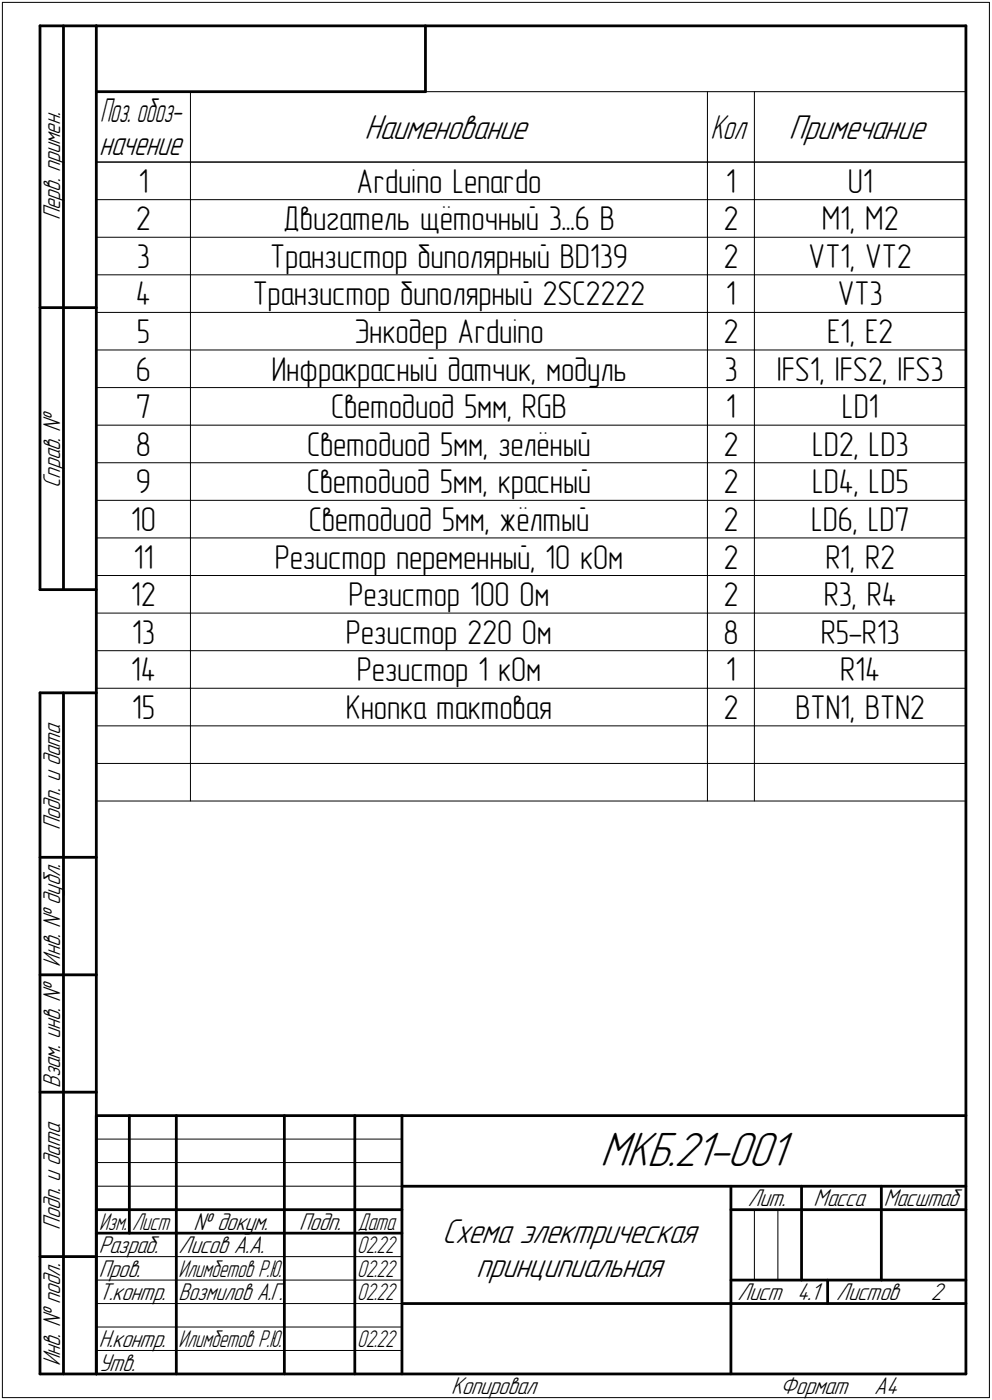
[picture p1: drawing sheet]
<svg xmlns="http://www.w3.org/2000/svg" width="211mm" height="298mm" viewBox="0 0 211 298" stroke-linecap="round" stroke-linejoin="round" font-family="sans-serif">
<defs><g id="words">
<text font-size="10.9" x="127.7" y="248.2">МКБ.21-001</text>
<g font-size="7.8">
<text x="77.5" y="29.5">Наименование</text>
<text x="167.8" y="29.5">Примечание</text>
<text x="94.1" y="264.7">Схема электрическая</text>
<text x="101.3" y="271.8">принципиальная</text>
</g>
<text font-size="7.7" x="21.1" y="33.1">начение</text>
<text font-size="7.6" x="151.2" y="29.5">Кол</text>
<text font-size="7.5" x="21.3" y="26">Поз. обоз-</text>
<g font-size="7.3">
<text x="29.4" y="41">1</text>
<text x="75.9" y="41">Arduino Lenardo</text>
<text x="154.4" y="41">1</text>
<text x="180.4" y="41">U1</text>
<text x="28.9" y="49">2</text>
<text x="60.2" y="49">Двигатель щёточный 3...6 В</text>
<text x="153.9" y="49">2</text>
<text x="174.8" y="49">М1, М2</text>
<text x="29.1" y="57">3</text>
<text x="57.5" y="57">Транзистор биполярный BD139</text>
<text x="153.9" y="57">2</text>
<text x="172" y="57">VT1, VT2</text>
<text x="28.9" y="65">4</text>
<text x="53.8" y="65">Транзистор биполярный 2SC2222</text>
<text x="154.4" y="65">1</text>
<text x="178.2" y="65">VT3</text>
<text x="29.1" y="73">5</text>
<text x="75.4" y="73">Энкодер Arduino</text>
<text x="153.9" y="73">2</text>
<text x="176" y="73">E1, E2</text>
<text x="28.9" y="81">6</text>
<text x="57.7" y="81">Инфракрасный датчик, модуль</text>
<text x="154.1" y="81">3</text>
<text x="165.3" y="81">IFS1, IFS2, IFS3</text>
<text x="28.9" y="89">7</text>
<text x="70.4" y="89">Светодиод 5мм, RGB</text>
<text x="154.4" y="89">1</text>
<text x="179.1" y="89">LD1</text>
<text x="28.9" y="97">8</text>
<text x="65.3" y="97">Светодиод 5мм, зелёный</text>
<text x="153.9" y="97">2</text>
<text x="172.7" y="97">LD2, LD3</text>
<text x="28.9" y="105">9</text>
<text x="65.3" y="105">Светодиод 5мм, красный</text>
<text x="153.9" y="105">2</text>
<text x="172.7" y="105">LD4, LD5</text>
<text x="27.9" y="113">10</text>
<text x="65.7" y="113">Светодиод 5мм, жёлтый</text>
<text x="153.9" y="113">2</text>
<text x="172.5" y="113">LD6, LD7</text>
<text x="28.4" y="121">11</text>
<text x="58.5" y="121">Резистор переменный, 10 кОм</text>
<text x="153.9" y="121">2</text>
<text x="175.6" y="121">R1, R2</text>
<text x="27.9" y="129">12</text>
<text x="74.1" y="129">Резистор 100 Ом</text>
<text x="153.9" y="129">2</text>
<text x="175.3" y="129">R3, R4</text>
<text x="28.1" y="137">13</text>
<text x="73.6" y="137">Резистор 220 Ом</text>
<text x="153.9" y="137">8</text>
<text x="174.6" y="137">R5-R13</text>
<text x="27.9" y="145">14</text>
<text x="75.9" y="145">Резистор 1 кОм</text>
<text x="154.4" y="145">1</text>
<text x="178.8" y="145">R14</text>
<text x="28.1" y="153">15</text>
<text x="73.6" y="153">Кнопка тактовая</text>
<text x="153.9" y="153">2</text>
<text x="169.2" y="153">BTN1, BTN2</text>
</g>
<g font-size="5.5">
<text x="12.8" y="46.9" transform="rotate(-90 12.8 46.9)">Перв. примен.</text>
<text x="12.8" y="103.8" transform="rotate(-90 12.8 103.8)">Справ. №</text>
<text x="12.8" y="176.7" transform="rotate(-90 12.8 176.7)">Подп. и дата</text>
<text x="12.8" y="205.8" transform="rotate(-90 12.8 205.8)">Инв. № дубл.</text>
<text x="12.8" y="231.6" transform="rotate(-90 12.8 231.6)">Взам. инв. №</text>
<text x="159.1" y="256.8">Лит.</text>
<text x="173.1" y="256.8">Масса</text>
<text x="188" y="256.8">Масштаб</text>
<text x="12.8" y="261.7" transform="rotate(-90 12.8 261.7)">Подп. и дата</text>
<text x="41.2" y="261.8">№ докум.</text>
<text x="63.6" y="261.8">Подп.</text>
<text x="21" y="266.8">Разраб.</text>
<text x="38" y="266.8">Лисов А.А.</text>
<text x="21" y="271.8">Пров.</text>
<text x="21" y="276.8">Т.контр.</text>
<text x="156.9" y="276.8">Лист 4.1</text>
<text x="177.9" y="276.8">Листов</text>
<text x="198" y="276.8">2</text>
<text x="21" y="286.8">Н.контр.</text>
<text x="12.8" y="290.8" transform="rotate(-90 12.8 290.8)">Инв. № подл.</text>
<text x="21" y="291.8">Утв.</text>
<text x="96" y="296.8">Копировал</text>
<text x="166" y="296.8">Формат</text>
<text x="186" y="296.8">A4</text>
</g>
<g font-size="5.4">
<text x="21.1" y="261.8">Изм.</text>
<text x="28.1" y="261.8">Лист</text>
<text x="76.1" y="261.8">Дата</text>
<text x="76" y="266.8">02.22</text>
<text x="38" y="271.8">Илимбетов Р.Ю.</text>
<text x="76" y="271.8">02.22</text>
<text x="38" y="276.8">Возмилов А.Г.</text>
<text x="76" y="276.8">02.22</text>
<text x="38" y="286.8">Илимбетов Р.Ю.</text>
<text x="76" y="286.8">02.22</text>
</g>
</g></defs>
<g fill="none" stroke="#000" stroke-width=".21">
<path d="M.5 .5v297zM.5 .5h210zM20.5 19.5h185zM20.5 19.5v15zM40.5 19.5v15zM150.5 19.5v15zM160.5 19.5v15zM205.5 19.5v15zM210.5 .5v297zM20.5 34.5h185zM20.5 34.5v136zM40.5 34.5v136z"/>
<path d="M150.5 34.5v136zM160.5 34.5v136zM205.5 34.5v136zM20.5 42.5h20zM20.5 50.5h20zM20.5 58.5h20zM40.5 42.5h110zM40.5 50.5h110zM40.5 58.5h110zM150.5 42.5h10zM150.5 50.5h10zM150.5 58.5h10z"/>
<path d="M160.5 42.5h45zM160.5 50.5h45zM160.5 58.5h45zM20.5 66.5h20zM20.5 74.5h20zM40.5 66.5h110zM40.5 74.5h110zM150.5 66.5h10zM150.5 74.5h10zM160.5 66.5h45zM160.5 74.5h45zM20.5 82.5h20z"/>
<path d="M20.5 90.5h20zM20.5 98.5h20zM40.5 82.5h110zM40.5 90.5h110zM40.5 98.5h110zM150.5 82.5h10zM150.5 90.5h10zM150.5 98.5h10zM160.5 82.5h45zM160.5 90.5h45zM160.5 98.5h45zM20.5 106.5h20z"/>
<path d="M20.5 114.5h20zM40.5 106.5h110zM40.5 114.5h110zM150.5 106.5h10zM150.5 114.5h10zM160.5 106.5h45zM160.5 114.5h45zM20.5 122.5h20zM20.5 130.5h20zM20.5 138.5h20zM40.5 122.5h110zM40.5 130.5h110z"/>
<path d="M40.5 138.5h110zM150.5 122.5h10zM150.5 130.5h10zM150.5 138.5h10zM160.5 122.5h45zM160.5 130.5h45zM160.5 138.5h45zM20.5 146.5h20zM20.5 154.5h20zM40.5 146.5h110zM40.5 154.5h110zM150.5 146.5h10z"/>
<path d="M150.5 154.5h10zM160.5 146.5h45zM160.5 154.5h45zM20.5 170.5h185zM20.5 162.5h20zM40.5 162.5h110zM150.5 162.5h10zM160.5 162.5h45zM20.5 247.5h65zM20.5 252.5h65zM20.5 242.5h65zM160.5 257.5v15z"/>
<path d="M165.5 257.5v15zM20.5 267.5h65zM20.5 272.5h65zM20.5 277.5h65zM.5 297.5h210zM20.5 282.5h65zM20.5 287.5h65z"/>
</g>
<g fill="#fff" stroke="#fff" stroke-width=".21">
<path d="M127.6 240.4h41.5zM127.6 240.5h41.5zM127.6 240.5h41.5zM127.6 240.5h41.5zM127.6 240.6h41.5zM127.6 240.6h41.5zM127.6 240.7h41.5zM127.6 240.7h41.5zM127.6 240.7h41.5zM127.6 240.8h41.5zM127.6 240.8h41.5zM127.6 240.9h41.5zM127.6 240.9h41.5zM127.6 241h41.5zM127.6 241h41.5zM127.6 241h41.5zM127.6 241.1h41.5zM127.6 241.1h41.5zM127.6 241.2h41.5zM127.6 241.2h41.5zM127.6 241.3h41.5zM127.6 241.3h41.5zM127.6 241.3h41.5zM127.6 241.4h41.5zM127.6 241.4h41.5zM127.6 241.5h41.5zM127.6 241.5h41.5zM127.6 241.6h41.5zM127.6 241.6h41.5zM127.6 241.6h41.5zM127.6 241.7h41.5zM127.6 241.7h41.5zM127.6 241.8h41.5zM127.6 241.8h41.5zM127.6 241.9h41.5zM127.6 241.9h41.5zM127.6 241.9h41.5zM127.6 242h41.5zM127.6 242h41.5zM127.6 242.1h41.5zM127.6 242.1h41.5zM127.6 242.1h41.5zM127.6 242.2h41.5zM127.6 242.2h41.5zM127.6 242.3h41.5zM127.6 242.3h41.5zM127.6 242.4h41.5zM127.6 242.4h41.5zM127.6 242.4h41.5zM127.6 242.5h41.5zM127.6 242.5h41.5zM127.6 242.6h41.5zM127.6 242.6h41.5zM127.6 242.7h41.5zM127.6 242.7h41.5zM127.6 242.7h41.5zM127.6 242.8h41.5zM127.6 242.8h41.5zM127.6 242.9h41.5zM127.6 242.9h41.5zM127.6 243h41.5zM127.6 243h41.5zM127.6 243h41.5zM127.6 243.1h41.5zM127.6 243.1h41.5zM127.6 243.2h41.5zM127.6 243.2h41.5zM127.6 243.2h41.5zM127.6 243.3h41.5zM127.6 243.3h41.5zM127.6 243.4h41.5zM127.6 243.4h41.5zM127.6 243.5h41.5zM127.6 243.5h41.5zM127.6 243.5h41.5zM127.6 243.6h41.5zM127.6 243.6h41.5zM127.6 243.7h41.5zM127.6 243.7h41.5zM127.6 243.8h41.5zM127.6 243.8h41.5zM127.6 243.8h41.5zM127.6 243.9h41.5zM127.6 243.9h41.5zM127.6 244h41.5zM127.6 244h41.5zM127.6 244.1h41.5zM127.6 244.1h41.5zM127.6 244.1h41.5zM127.6 244.2h41.5zM127.6 244.2h41.5zM127.6 244.3h41.5zM127.6 244.3h41.5zM127.6 244.3h41.5zM127.6 244.4h41.5zM127.6 244.4h41.5zM127.6 244.5h41.5zM127.6 244.5h41.5zM127.6 244.6h41.5zM127.6 244.6h41.5zM127.6 244.6h41.5zM127.6 244.7h41.5zM127.6 244.7h41.5zM127.6 244.8h41.5zM127.6 244.8h41.5zM127.6 244.9h41.5zM127.6 244.9h41.5zM127.6 244.9h41.5zM127.6 245h41.5zM127.6 245h41.5zM127.6 245.1h41.5zM127.6 245.1h41.5zM127.6 245.2h41.5zM127.6 245.2h41.5zM127.6 245.2h41.5zM127.6 245.3h41.5zM127.6 245.3h41.5zM127.6 245.4h41.5zM127.6 245.4h41.5zM127.6 245.4h41.5zM127.6 245.5h41.5zM127.6 245.5h41.5zM127.6 245.6h41.5zM127.6 245.6h41.5zM127.6 245.7h41.5zM127.6 245.7h41.5zM127.6 245.7h41.5zM127.6 245.8h41.5zM127.6 245.8h41.5zM127.6 245.9h41.5zM127.6 245.9h41.5zM127.6 246h41.5zM127.6 246h41.5zM127.6 246h41.5zM127.6 246.1h41.5zM127.6 246.1h41.5zM127.6 246.2h41.5zM127.6 246.2h41.5zM127.6 246.3h41.5zM127.6 246.3h41.5zM127.6 246.3h41.5zM127.6 246.4h41.5zM127.6 246.4h41.5zM127.6 246.5h41.5zM127.6 246.5h41.5zM127.6 246.5h41.5zM127.6 246.6h41.5zM127.6 246.6h41.5zM127.6 246.7h41.5zM127.6 246.7h41.5zM127.6 246.8h41.5zM127.6 246.8h41.5zM127.6 246.8h41.5zM127.6 246.9h41.5zM127.6 246.9h41.5zM127.6 247h41.5zM127.6 247h41.5zM127.6 247.1h41.5zM127.6 247.1h41.5zM127.6 247.1h41.5zM127.6 247.2h41.5zM127.6 247.2h41.5zM127.6 247.3h41.5zM127.6 247.3h41.5zM127.6 247.4h41.5zM127.6 247.4h41.5zM127.6 247.4h41.5zM127.6 247.5h41.5zM127.6 247.5h41.5zM127.6 247.6h41.5zM127.6 247.6h41.5zM127.6 247.6h41.5zM127.6 247.7h41.5zM127.6 247.7h41.5zM127.6 247.8h41.5zM127.6 247.8h41.5zM127.6 247.9h41.5zM127.6 247.9h41.5zM127.6 247.9h41.5zM127.6 248h41.5zM127.6 248h41.5zM127.6 248.1h41.5zM127.6 248.1h41.5zM127.6 248.2h41.5zM127.6 248.2h41.5zM127.6 248.2h41.5zM127.6 248.3h41.5zM127.6 248.3h41.5zM127.6 248.4h41.5zM127.6 248.4h41.5zM127.6 248.5h41.5zM127.6 248.5h41.5zM127.6 248.5h41.5zM127.6 248.6h41.5zM127.6 248.6h41.5zM127.6 248.7h41.5zM127.6 248.7h41.5zM127.6 248.8h41.5zM127.6 248.8h41.5zM127.6 248.8h41.5zM127.6 248.9h41.5zM127.6 248.9h41.5zM127.6 249h41.5zM127.6 249h41.5zM127.6 249h41.5zM127.6 249.1h41.5zM127.6 249.1h41.5zM127.6 249.2h41.5zM127.6 249.2h41.5zM127.6 249.3h41.5zM127.6 249.3h41.5zM127.6 249.3h41.5zM127.6 249.4h41.5zM127.6 249.4h41.5zM127.6 249.5h41.5zM127.6 249.5h41.5zM127.6 249.6h41.5zM127.6 249.6h41.5zM127.6 249.6h41.5zM127.6 249.7h41.5zM127.6 249.7h41.5zM127.6 249.8h41.5zM127.6 249.8h41.5zM127.6 249.9h41.5zM127.6 249.9h41.5zM127.6 249.9h41.5zM127.6 250h41.5zM127.6 250h41.5zM127.6 250.1h41.5zM127.6 250.1h41.5zM127.6 250.1h41.5zM127.6 250.2h41.5zM127.6 250.2h41.5zM127.6 250.3h41.5zM127.6 250.3h41.5zM127.6 250.4h41.5z"/>
<path d="M94.1 259.1h55.5zM94.1 259.1h55.5zM94.1 259.2h55.5zM94.1 259.2h55.5zM94.1 259.2h55.5zM94.1 259.3h55.5zM94.1 259.3h55.5zM94.1 259.4h55.5zM94.1 259.4h55.5zM94.1 259.5h55.5zM94.1 259.5h55.5zM94.1 259.5h55.5zM94.1 259.6h55.5zM94.1 259.6h55.5zM94.1 259.7h55.5zM94.1 259.7h55.5zM94.1 259.8h55.5zM94.1 259.8h55.5zM94.1 259.8h55.5zM94.1 259.9h55.5zM94.1 259.9h55.5zM94.1 260h55.5zM94.1 260h55.5zM94.1 260.1h55.5zM94.1 260.1h55.5zM94.1 260.1h55.5zM94.1 260.2h55.5zM94.1 260.2h55.5zM94.1 260.3h55.5zM94.1 260.3h55.5zM94.1 260.3h55.5zM94.1 260.4h55.5zM94.1 260.4h55.5zM94.1 260.5h55.5zM94.1 260.5h55.5zM94.1 260.6h55.5zM94.1 260.6h55.5zM94.1 260.6h55.5zM94.1 260.7h55.5zM94.1 260.7h55.5zM94.1 260.8h55.5zM94.1 260.8h55.5zM94.1 260.9h55.5zM94.1 260.9h55.5zM94.1 260.9h55.5zM94.1 261h55.5zM94.1 261h55.5zM94.1 261.1h55.5zM94.1 261.1h55.5zM94.1 261.2h55.5zM94.1 261.2h55.5zM94.1 261.2h55.5zM94.1 261.3h55.5zM94.1 261.3h55.5zM94.1 261.4h55.5zM94.1 261.4h55.5zM94.1 261.5h55.5zM94.1 261.5h55.5zM94.1 261.5h55.5zM94.1 261.6h55.5zM94.1 261.6h55.5zM94.1 261.7h55.5zM94.1 261.7h55.5zM94.1 261.7h55.5zM94.1 261.8h55.5zM94.1 261.8h55.5zM94.1 261.9h55.5zM94.1 261.9h55.5zM94.1 262h55.5zM94.1 262h55.5zM94.1 262h55.5zM94.1 262.1h55.5zM94.1 262.1h55.5zM94.1 262.2h55.5zM94.1 262.2h55.5zM94.1 262.3h55.5zM94.1 262.3h55.5zM94.1 262.3h55.5zM94.1 262.4h55.5zM94.1 262.4h55.5zM94.1 262.5h55.5zM94.1 262.5h55.5zM94.1 262.6h55.5zM94.1 262.6h55.5zM94.1 262.6h55.5zM94.1 262.7h55.5zM94.1 262.7h55.5zM94.1 262.8h55.5zM94.1 262.8h55.5zM94.1 262.8h55.5zM94.1 262.9h55.5zM94.1 262.9h55.5zM94.1 263h55.5zM94.1 263h55.5zM94.1 263.1h55.5zM94.1 263.1h55.5zM94.1 263.1h55.5zM94.1 263.2h55.5zM94.1 263.2h55.5zM94.1 263.3h55.5zM94.1 263.3h55.5zM94.1 263.4h55.5zM94.1 263.4h55.5zM94.1 263.4h55.5zM94.1 263.5h55.5zM94.1 263.5h55.5zM94.1 263.6h55.5zM94.1 263.6h55.5zM94.1 263.7h55.5zM94.1 263.7h55.5zM94.1 263.7h55.5zM94.1 263.8h55.5zM94.1 263.8h55.5zM94.1 263.9h55.5zM94.1 263.9h55.5zM94.1 263.9h55.5zM94.1 264h55.5zM94.1 264h55.5zM94.1 264.1h55.5zM94.1 264.1h55.5zM94.1 264.2h55.5zM94.1 264.2h55.5zM94.1 264.2h55.5zM94.1 264.3h55.5zM94.1 264.3h55.5zM94.1 264.4h55.5zM94.1 264.4h55.5zM94.1 264.5h55.5zM94.1 264.5h55.5zM94.1 264.5h55.5zM94.1 264.6h55.5zM94.1 264.6h55.5zM94.1 264.7h55.5zM94.1 264.7h55.5zM94.1 264.8h55.5zM94.1 264.8h55.5zM94.1 264.8h55.5zM94.1 264.9h55.5zM94.1 264.9h55.5zM94.1 265h55.5zM94.1 265h55.5zM94.1 265h55.5zM94.1 265.1h55.5zM94.1 265.1h55.5zM94.1 265.2h55.5zM94.1 265.2h55.5zM94.1 265.3h55.5zM94.1 265.3h55.5zM94.1 265.3h55.5zM94.1 265.4h55.5zM94.1 265.4h55.5zM94.1 265.5h55.5zM94.1 265.5h55.5zM94.1 265.6h55.5zM94.1 265.6h55.5zM94.1 265.6h55.5zM94.1 265.7h55.5zM94.1 265.7h55.5zM94.1 265.8h55.5zM94.1 265.8h55.5zM94.1 265.9h55.5zM94.1 265.9h55.5zM94.1 265.9h55.5zM94.1 266h55.5zM94.1 266h55.5zM94.1 266.1h55.5zM94.1 266.1h55.5zM94.1 266.1h55.5z"/>
<path d="M101.3 266.2h41.1zM101.3 266.2h41.1zM101.3 266.3h41.1zM101.3 266.3h41.1zM101.3 266.4h41.1zM101.3 266.4h41.1zM101.3 266.4h41.1zM101.3 266.5h41.1zM101.3 266.5h41.1zM101.3 266.6h41.1zM101.3 266.6h41.1zM101.3 266.7h41.1zM101.3 266.7h41.1zM101.3 266.7h41.1zM101.3 266.8h41.1zM101.3 266.8h41.1zM101.3 266.9h41.1zM101.3 266.9h41.1zM101.3 267h41.1zM101.3 267h41.1zM101.3 267h41.1zM101.3 267.1h41.1zM101.3 267.1h41.1zM101.3 267.2h41.1zM101.3 267.2h41.1zM101.3 267.3h41.1zM101.3 267.3h41.1zM101.3 267.3h41.1zM101.3 267.4h41.1zM101.3 267.4h41.1zM101.3 267.5h41.1zM101.3 267.5h41.1zM101.3 267.5h41.1zM101.3 267.6h41.1zM101.3 267.6h41.1zM101.3 267.7h41.1zM101.3 267.7h41.1zM101.3 267.8h41.1zM101.3 267.8h41.1zM101.3 267.8h41.1zM101.3 267.9h41.1zM101.3 267.9h41.1zM101.3 268h41.1zM101.3 268h41.1zM101.3 268.1h41.1zM101.3 268.1h41.1zM101.3 268.1h41.1zM101.3 268.2h41.1zM101.3 268.2h41.1zM101.3 268.3h41.1zM101.3 268.3h41.1zM101.3 268.4h41.1zM101.3 268.4h41.1zM101.3 268.4h41.1zM101.3 268.5h41.1zM101.3 268.5h41.1zM101.3 268.6h41.1zM101.3 268.6h41.1zM101.3 268.6h41.1zM101.3 268.7h41.1zM101.3 268.7h41.1zM101.3 268.8h41.1zM101.3 268.8h41.1zM101.3 268.9h41.1zM101.3 268.9h41.1zM101.3 268.9h41.1zM101.3 269h41.1zM101.3 269h41.1zM101.3 269.1h41.1zM101.3 269.1h41.1zM101.3 269.2h41.1zM101.3 269.2h41.1zM101.3 269.2h41.1zM101.3 269.3h41.1zM101.3 269.3h41.1zM101.3 269.4h41.1zM101.3 269.4h41.1zM101.3 269.5h41.1zM101.3 269.5h41.1zM101.3 269.5h41.1zM101.3 269.6h41.1zM101.3 269.6h41.1zM101.3 269.7h41.1zM101.3 269.7h41.1zM101.3 269.7h41.1zM101.3 269.8h41.1zM101.3 269.8h41.1zM101.3 269.9h41.1zM101.3 269.9h41.1zM101.3 270h41.1zM101.3 270h41.1zM101.3 270h41.1zM101.3 270.1h41.1zM101.3 270.1h41.1zM101.3 270.2h41.1zM101.3 270.2h41.1zM101.3 270.3h41.1zM101.3 270.3h41.1zM101.3 270.3h41.1zM101.3 270.4h41.1zM101.3 270.4h41.1zM101.3 270.5h41.1zM101.3 270.5h41.1zM101.3 270.6h41.1zM101.3 270.6h41.1zM101.3 270.6h41.1zM101.3 270.7h41.1zM101.3 270.7h41.1zM101.3 270.8h41.1zM101.3 270.8h41.1zM101.3 270.8h41.1zM101.3 270.9h41.1zM101.3 270.9h41.1zM101.3 271h41.1zM101.3 271h41.1zM101.3 271.1h41.1zM101.3 271.1h41.1zM101.3 271.1h41.1zM101.3 271.2h41.1zM101.3 271.2h41.1zM101.3 271.3h41.1zM101.3 271.3h41.1zM101.3 271.4h41.1zM101.3 271.4h41.1zM101.3 271.4h41.1zM101.3 271.5h41.1zM101.3 271.5h41.1zM101.3 271.6h41.1zM101.3 271.6h41.1zM101.3 271.7h41.1zM101.3 271.7h41.1zM101.3 271.7h41.1zM101.3 271.8h41.1zM101.3 271.8h41.1zM101.3 271.9h41.1zM101.3 271.9h41.1zM101.3 271.9h41.1zM101.3 272h41.1zM101.3 272h41.1zM101.3 272.1h41.1zM101.3 272.1h41.1zM101.3 272.2h41.1zM101.3 272.2h41.1zM101.3 272.2h41.1zM101.3 272.3h41.1zM101.3 272.3h41.1zM101.3 272.4h41.1zM101.3 272.4h41.1zM101.3 272.5h41.1zM101.3 272.5h41.1zM101.3 272.5h41.1zM101.3 272.6h41.1zM101.3 272.6h41.1zM101.3 272.7h41.1zM101.3 272.7h41.1zM101.3 272.8h41.1zM101.3 272.8h41.1zM101.3 272.8h41.1zM101.3 272.9h41.1zM101.3 272.9h41.1zM101.3 273h41.1zM101.3 273h41.1zM101.3 273h41.1zM101.3 273.1h41.1zM101.3 273.1h41.1zM101.3 273.2h41.1zM101.3 273.2h41.1zM101.3 273.3h41.1zM101.3 273.3h41.1z"/>
</g>
<g fill="none" stroke="#000" stroke-width=".59">
<path d="M8.5 5.5v120zM8.5 5.5h12zM13.5 5.5v120zM20.5 5.5v287zM20.5 5.5h185zM20.5 19.5h70zM90.5 5.5v14zM205.5 5.5v287zM8.5 65.5h12zM8.5 125.5h12zM8.5 147.5v145zM8.5 147.5h12z"/>
<path d="M13.5 147.5v145zM8.5 182.5h12zM8.5 207.5h12zM8.5 232.5h12zM20.5 237.5h185zM20.5 237.5v55zM27.5 237.5v25zM37.5 237.5v55zM60.5 237.5v55zM75.5 237.5v55zM85.5 237.5v55zM20.5 257.5h65z"/>
<path d="M85.5 252.5h120zM155.5 252.5v40zM155.5 257.5h15zM170.5 252.5v20zM170.5 257.5h35zM187.5 252.5v20zM8.5 267.5h12zM20.5 262.5h65zM85.5 277.5h70zM155.5 277.5h50zM155.5 272.5h50zM176.1 272.5v5z"/>
<path d="M8.5 292.5h12zM20.5 292.5h185z"/>
</g>
<use href="#words"/>
</svg>
